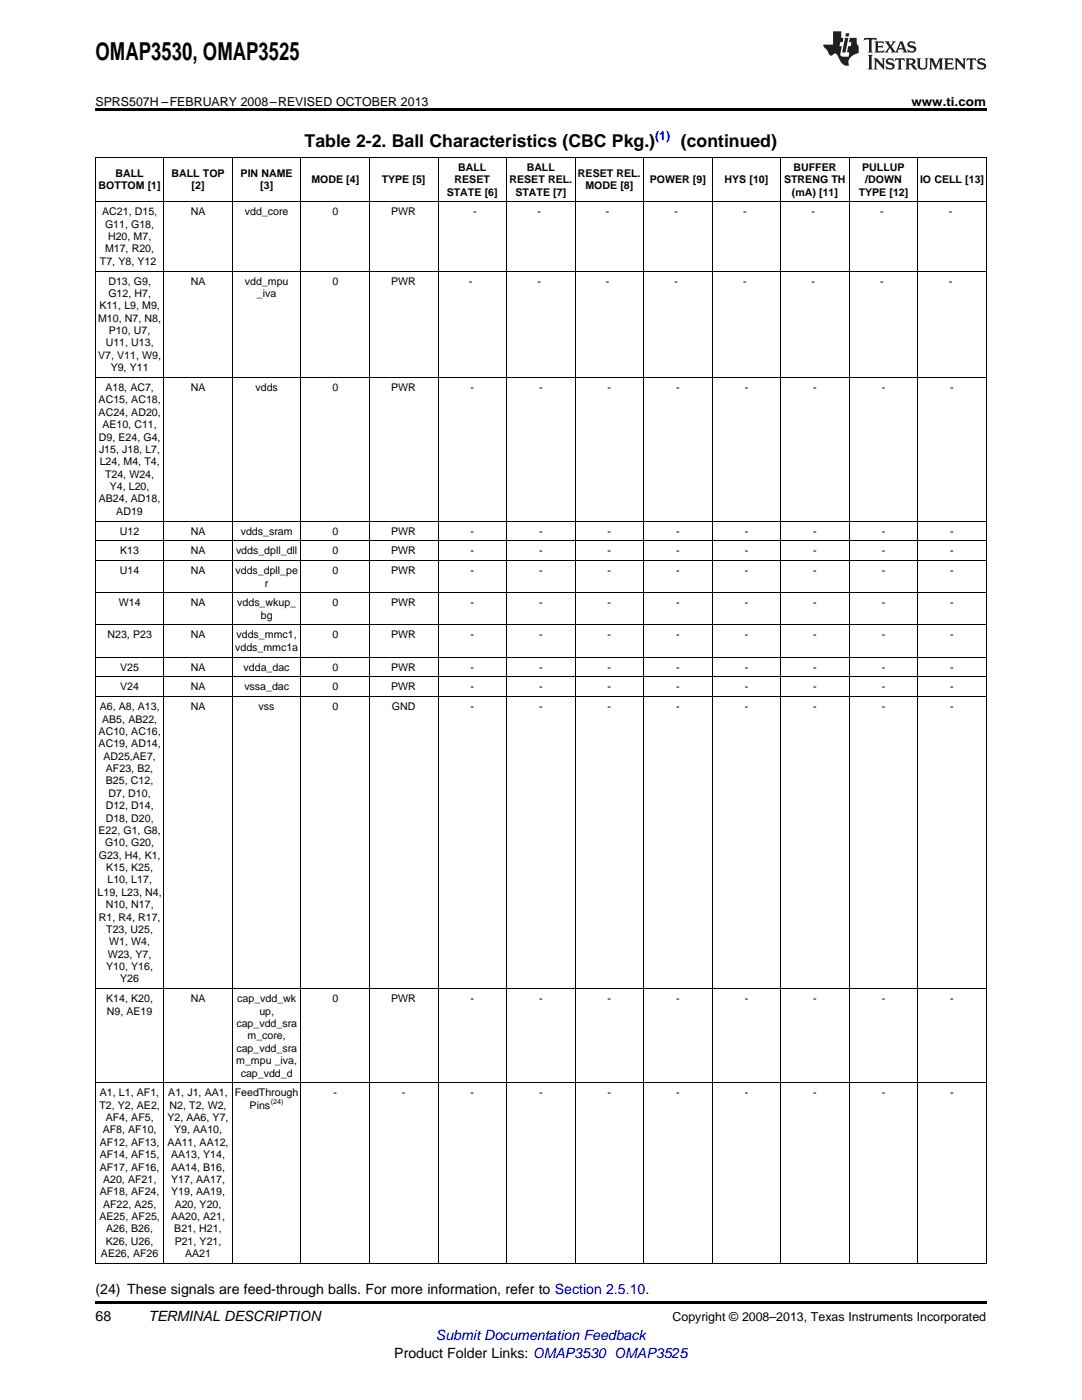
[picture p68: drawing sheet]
<svg xmlns="http://www.w3.org/2000/svg" width="216mm" height="279mm" viewBox="0 0 216 279" stroke-linecap="round" stroke-linejoin="round" font-family="sans-serif">
<defs><g id="words">
<text font-size="4.9" x="19" y="12">OMAP3530, OMAP3525</text>
<g font-size="3.5">
<text x="60.8" y="29.3">Table 2-2. Ball Characteristics (CBC Pkg.)</text>
<text x="135.9" y="29.3">(continued)</text>
</g>
<g font-size="2.8">
<text x="19" y="258.2">(24) These signals are feed-through balls. For more information, refer to Section 2.5.10.</text>
<text x="19" y="263.6">68</text>
<text x="29.6" y="263.6">TERMINAL DESCRIPTION</text>
<text x="78.7" y="270.9">Product Folder Links: OMAP3530 OMAP3525</text>
</g>
<text font-size="2.8" fill="#00f" x="87" y="267.4">Submit Documentation Feedback</text>
<g font-size="2.5">
<text x="19" y="21.1">SPRS507H –FEBRUARY 2008–REVISED OCTOBER 2013</text>
<text x="181.9" y="21.1">www.ti.com</text>
<text x="134.2" y="263.6">Copyright © 2008–2013, Texas Instruments Incorporated</text>
</g>
<text font-size="2.5" fill="#00f" x="130.7" y="27.9">(1)</text>
<g font-size="2.1">
<text x="23" y="35.3">BALL</text>
<text x="34.2" y="35.3">BALL TOP</text>
<text x="48" y="35.3">PIN NAME</text>
<text x="91.4" y="34.1">BALL</text>
<text x="105.1" y="34.1">BALL</text>
<text x="115.3" y="35.3">RESET REL.</text>
<text x="158.3" y="34.1">BUFFER</text>
<text x="172" y="34.1">PULLUP</text>
<text x="19.7" y="37.8">BOTTOM [1]</text>
<text x="38.2" y="37.8">[2]</text>
<text x="51.9" y="37.8">[3]</text>
<text x="62.1" y="36.5">MODE [4]</text>
<text x="76.2" y="36.5">TYPE [5]</text>
<text x="89.1" y="39">STATE [6]</text>
<text x="90.7" y="36.5">RESET</text>
<text x="101.7" y="36.5">RESET REL.</text>
<text x="102.8" y="39">STATE [7]</text>
<text x="116.8" y="37.8">MODE [8]</text>
<text x="129.6" y="36.5">POWER [9]</text>
<text x="144.6" y="36.5">HYS [10]</text>
<text x="156.5" y="36.5">STRENG TH</text>
<text x="158" y="39">(mA) [11]</text>
<text x="171.3" y="39">TYPE [12]</text>
<text x="172.6" y="36.5">/DOWN</text>
<text x="183.6" y="36.5">IO CELL [13]</text>
<text x="20.4" y="43">AC21, D15,</text>
<text x="21" y="45.4">G11, G18,</text>
<text x="21.6" y="47.9">H20, M7,</text>
<text x="38.1" y="43">NA</text>
<text x="48.9" y="43">vdd_core</text>
<text x="66.3" y="43">0</text>
<text x="78.1" y="43">PWR</text>
<text x="94.4" y="43">-</text>
<text x="107.2" y="43">-</text>
<text x="120.9" y="43">-</text>
<text x="134.6" y="43">-</text>
<text x="148.3" y="43">-</text>
<text x="161.9" y="43">-</text>
<text x="175.6" y="43">-</text>
<text x="189.3" y="43">-</text>
<text x="19.9" y="52.8">T7, Y8, Y12</text>
<text x="21" y="50.4">M17, R20,</text>
<text x="21.6" y="56.8">D13, G9,</text>
<text x="21.6" y="59.3">G12, H7,</text>
<text x="38.1" y="56.8">NA</text>
<text x="48.9" y="56.8">vdd_mpu</text>
<text x="51.3" y="59.3">_iva</text>
<text x="66.3" y="56.8">0</text>
<text x="78.1" y="56.8">PWR</text>
<text x="93.6" y="56.8">-</text>
<text x="107.2" y="56.8">-</text>
<text x="120.9" y="56.8">-</text>
<text x="134.6" y="56.8">-</text>
<text x="148.3" y="56.8">-</text>
<text x="161.9" y="56.8">-</text>
<text x="175.6" y="56.8">-</text>
<text x="189.3" y="56.8">-</text>
<text x="19.6" y="64.2">M10, N7, N8,</text>
<text x="19.8" y="61.7">K11, L9, M9,</text>
<text x="19.6" y="71.6">V7, V11, W9,</text>
<text x="21.1" y="69.1">U11, U13,</text>
<text x="21.7" y="66.7">P10, U7,</text>
<text x="22.1" y="74.1">Y9, Y11</text>
<text x="19.7" y="80.5">AC15, AC18,</text>
<text x="19.7" y="83">AC24, AD20,</text>
<text x="21" y="78">A18, AC7,</text>
<text x="38.1" y="78">NA</text>
<text x="51" y="78">vdds</text>
<text x="66.3" y="78">0</text>
<text x="78.1" y="78">PWR</text>
<text x="93.9" y="78">-</text>
<text x="107.6" y="78">-</text>
<text x="121.2" y="78">-</text>
<text x="134.9" y="78">-</text>
<text x="148.6" y="78">-</text>
<text x="162.2" y="78">-</text>
<text x="175.9" y="78">-</text>
<text x="189.6" y="78">-</text>
<text x="19.7" y="87.9">D9, E24, G4,</text>
<text x="20.4" y="85.4">AE10, C11,</text>
<text x="19.8" y="90.4">J15, J18, L7,</text>
<text x="19.9" y="92.9">L24, M4, T4,</text>
<text x="21" y="95.3">T24, W24,</text>
<text x="19.7" y="100.3">AB24, AD18,</text>
<text x="21.9" y="97.8">Y4, L20,</text>
<text x="23.2" y="102.7">AD19</text>
<text x="23.9" y="106.7">U12</text>
<text x="38.1" y="106.7">NA</text>
<text x="48" y="106.7">vdds_sram</text>
<text x="66.3" y="106.7">0</text>
<text x="78.1" y="106.7">PWR</text>
<text x="93.9" y="106.7">-</text>
<text x="107.6" y="106.7">-</text>
<text x="121.2" y="106.7">-</text>
<text x="134.9" y="106.7">-</text>
<text x="148.6" y="106.7">-</text>
<text x="162.2" y="106.7">-</text>
<text x="175.9" y="106.7">-</text>
<text x="189.6" y="106.7">-</text>
<text x="24" y="110.6">K13</text>
<text x="38.1" y="110.6">NA</text>
<text x="47.1" y="110.6">vdds_dpll_dll</text>
<text x="66.3" y="110.6">0</text>
<text x="78.1" y="110.6">PWR</text>
<text x="93.9" y="110.6">-</text>
<text x="107.6" y="110.6">-</text>
<text x="121.2" y="110.6">-</text>
<text x="134.9" y="110.6">-</text>
<text x="148.6" y="110.6">-</text>
<text x="162.2" y="110.6">-</text>
<text x="175.9" y="110.6">-</text>
<text x="189.6" y="110.6">-</text>
<text x="23.9" y="114.6">U14</text>
<text x="38.1" y="114.6">NA</text>
<text x="47" y="114.6">vdds_dpll_pe</text>
<text x="52.8" y="117.1">r</text>
<text x="66.3" y="114.6">0</text>
<text x="78.1" y="114.6">PWR</text>
<text x="93.9" y="114.6">-</text>
<text x="107.6" y="114.6">-</text>
<text x="121.2" y="114.6">-</text>
<text x="134.9" y="114.6">-</text>
<text x="148.6" y="114.6">-</text>
<text x="162.2" y="114.6">-</text>
<text x="175.9" y="114.6">-</text>
<text x="189.6" y="114.6">-</text>
<text x="23.7" y="121">W14</text>
<text x="38.1" y="121">NA</text>
<text x="47.3" y="121">vdds_wkup_</text>
<text x="52" y="123.5">bg</text>
<text x="66.3" y="121">0</text>
<text x="78.1" y="121">PWR</text>
<text x="93.9" y="121">-</text>
<text x="107.6" y="121">-</text>
<text x="121.2" y="121">-</text>
<text x="134.9" y="121">-</text>
<text x="148.6" y="121">-</text>
<text x="162.2" y="121">-</text>
<text x="175.9" y="121">-</text>
<text x="189.6" y="121">-</text>
<text x="21.4" y="127.4">N23, P23</text>
<text x="38.1" y="127.4">NA</text>
<text x="46.9" y="129.9">vdds_mmc1a</text>
<text x="47.2" y="127.4">vdds_mmc1,</text>
<text x="66.3" y="127.4">0</text>
<text x="78.1" y="127.4">PWR</text>
<text x="93.9" y="127.4">-</text>
<text x="107.6" y="127.4">-</text>
<text x="121.2" y="127.4">-</text>
<text x="134.9" y="127.4">-</text>
<text x="148.6" y="127.4">-</text>
<text x="162.2" y="127.4">-</text>
<text x="175.9" y="127.4">-</text>
<text x="189.6" y="127.4">-</text>
<text x="24" y="133.8">V25</text>
<text x="24" y="137.8">V24</text>
<text x="38.1" y="133.8">NA</text>
<text x="38.1" y="137.8">NA</text>
<text x="48.6" y="133.8">vdda_dac</text>
<text x="48.8" y="137.8">vssa_dac</text>
<text x="66.3" y="133.8">0</text>
<text x="66.3" y="137.8">0</text>
<text x="78.1" y="133.8">PWR</text>
<text x="78.1" y="137.8">PWR</text>
<text x="93.9" y="133.8">-</text>
<text x="93.9" y="137.8">-</text>
<text x="107.6" y="133.8">-</text>
<text x="107.6" y="137.8">-</text>
<text x="121.2" y="133.8">-</text>
<text x="121.2" y="137.8">-</text>
<text x="134.9" y="133.8">-</text>
<text x="134.9" y="137.8">-</text>
<text x="148.6" y="133.8">-</text>
<text x="148.6" y="137.8">-</text>
<text x="162.2" y="133.8">-</text>
<text x="162.2" y="137.8">-</text>
<text x="175.9" y="133.8">-</text>
<text x="175.9" y="137.8">-</text>
<text x="189.6" y="133.8">-</text>
<text x="189.6" y="137.8">-</text>
<text x="19.9" y="141.7">A6, A8, A13,</text>
<text x="38.1" y="141.7">NA</text>
<text x="51.6" y="141.7">vss</text>
<text x="66.3" y="141.7">0</text>
<text x="78.2" y="141.7">GND</text>
<text x="93.9" y="141.7">-</text>
<text x="107.6" y="141.7">-</text>
<text x="121.2" y="141.7">-</text>
<text x="134.9" y="141.7">-</text>
<text x="148.6" y="141.7">-</text>
<text x="162.2" y="141.7">-</text>
<text x="175.9" y="141.7">-</text>
<text x="189.6" y="141.7">-</text>
<text x="19.7" y="146.7">AC10, AC16,</text>
<text x="19.7" y="149.2">AC19, AD14,</text>
<text x="20.4" y="144.2">AB5, AB22,</text>
<text x="20.6" y="151.6">AD25,AE7,</text>
<text x="21.1" y="154.1">AF23, B2,</text>
<text x="21.1" y="161.5">D12, D14,</text>
<text x="21.1" y="156.6">B25, C12,</text>
<text x="21.7" y="159">D7, D10,</text>
<text x="19.6" y="166.4">E22, G1, G8,</text>
<text x="21.1" y="164">D18, D20,</text>
<text x="19.7" y="171.4">G23, H4, K1,</text>
<text x="21" y="168.9">G10, G20,</text>
<text x="21.2" y="173.8">K15, K25,</text>
<text x="19.5" y="178.8">L19, L23, N4,</text>
<text x="21.4" y="176.3">L10, L17,</text>
<text x="19.7" y="183.7">R1, R4, R17,</text>
<text x="21.1" y="181.3">N10, N17,</text>
<text x="21.2" y="186.2">T23, U25,</text>
<text x="21.5" y="191.1">W23, Y7,</text>
<text x="21.8" y="188.7">W1, W4,</text>
<text x="21.2" y="193.6">Y10, Y16,</text>
<text x="24" y="196.1">Y26</text>
<text x="21.2" y="200">K14, K20,</text>
<text x="21.3" y="202.5">N9, AE19</text>
<text x="38.1" y="200">NA</text>
<text x="47.3" y="200">cap_vdd_wk</text>
<text x="51.8" y="202.5">up,</text>
<text x="66.3" y="200">0</text>
<text x="78.1" y="200">PWR</text>
<text x="93.9" y="200">-</text>
<text x="107.6" y="200">-</text>
<text x="121.2" y="200">-</text>
<text x="134.9" y="200">-</text>
<text x="148.6" y="200">-</text>
<text x="162.2" y="200">-</text>
<text x="175.9" y="200">-</text>
<text x="189.6" y="200">-</text>
<text x="47.2" y="205">cap_vdd_sra</text>
<text x="47.2" y="209.9">cap_vdd_sra</text>
<text x="49.4" y="207.4">m_core,</text>
<text x="47.1" y="212.4">m_mpu _iva,</text>
<text x="48" y="214.8">cap_vdd_d</text>
<text x="19.8" y="221.3">T2, Y2, AE2,</text>
<text x="19.9" y="218.8">A1, L1, AF1,</text>
<text x="33.6" y="218.8">A1, J1, AA1,</text>
<text x="33.8" y="221.3">N2, T2, W2,</text>
<text x="46.8" y="218.8">FeedThrough</text>
<text x="49.8" y="221.3">Pins</text>
<text x="66.5" y="218.8">-</text>
<text x="80.2" y="218.8">-</text>
<text x="93.9" y="218.8">-</text>
<text x="107.6" y="218.8">-</text>
<text x="121.2" y="218.8">-</text>
<text x="134.9" y="218.8">-</text>
<text x="148.6" y="218.8">-</text>
<text x="162.2" y="218.8">-</text>
<text x="175.9" y="218.8">-</text>
<text x="189.6" y="218.8">-</text>
<text x="20.5" y="226.2">AF8, AF10,</text>
<text x="21.1" y="223.7">AF4, AF5,</text>
<text x="33.4" y="223.7">Y2, AA6, Y7,</text>
<text x="34.7" y="226.2">Y9, AA10,</text>
<text x="19.9" y="228.7">AF12, AF13,</text>
<text x="19.9" y="231.1">AF14, AF15,</text>
<text x="19.9" y="233.6">AF17, AF16,</text>
<text x="33.4" y="228.7">AA11, AA12,</text>
<text x="34.1" y="231.1">AA13, Y14,</text>
<text x="34.1" y="233.6">AA14, B16,</text>
<text x="19.9" y="238.5">AF18, AF24,</text>
<text x="20.6" y="236.1">A20, AF21,</text>
<text x="34.1" y="236.1">Y17, AA17,</text>
<text x="34.1" y="238.5">Y19, AA19,</text>
<text x="19.9" y="243.5">AE25, AF25,</text>
<text x="20.6" y="241">AF22, A25,</text>
<text x="21.2" y="246">A26, B26,</text>
<text x="34.1" y="243.5">AA20, A21,</text>
<text x="34.8" y="246">B21, H21,</text>
<text x="34.9" y="241">A20, Y20,</text>
<text x="20.1" y="250.9">AE26, AF26</text>
<text x="21.1" y="248.4">K26, U26,</text>
<text x="34.9" y="248.4">P21, Y21,</text>
<text x="36.9" y="250.9">AA21</text>
</g>
<text font-size="1.4" x="54.1" y="220.4">(24)</text>
</g></defs>
<path d="M19 21.6h177.8v.6h-177.8zM19 259.7h177.8v.5h-177.8z" fill="#000"/>
<g fill="none" stroke="#000" stroke-width=".2">
<path d="M19.1 31.4h177.7v220.7l-177.7 .1zM32.7 31.4v220.8M46.4 31.4v220.8M60.1 31.4v220.8M73.7 31.4v220.8M87.4 31.4v220.8M101.1 31.4v220.8M114.7 31.4v220.8M128.4 31.4v220.8M142.1 31.4v220.8M155.8 31.4v220.8M169.5 31.4v220.8"/>
<path d="M183.1 31.4v220.8M19 54.1h177.8M19 40.3h177.8M19 75.3h177.8M19 118.3h177.8M19 111.9h177.8M19 107.9h177.8M19 104h177.8M19 139h177.8M19 135.1h177.8M19 131.1h177.8M19 124.7h177.8"/>
<path d="M19 197.3h177.8M19 216.1h177.8"/>
</g>
<g fill="#231f20">
<path d="M172.5 7.6l-.1 .5 .4-.2h.6v.1v2.1l-.2 .4h.9l-.2-.4v-2.1l.1-.1h.5l.5 .2-.2-.5zM174.5 8.3l.2 .3v1.5l-.2 .4h1.8l.2-.6a1.04 1.04 0 0 1-1.3 .2v-.7h.6l.3 .2v-.6l-.3 .2h-.6v-.6l.8-.1 .4 .3-.2-.5zM176.5 8.3l.9 1.1-.9 1.1h.8l-.2-.2 .4-.7 .5 .7-.2 .2h1.5l-.2-.2 .2-.4h.9l.1 .4-.2 .2h1l-.3-.3-.7-1.9h-.5l-.9 2-.8-1 .9-1h-.8l.1 .3-.4 .5-.3-.6 .1-.2zM179.7 8.6l.4 1h-.7zM181.3 8.4a.63 .63 0 0 0-.2 .7 .63 .63 0 0 0 .6 .4l.6 .2 .1 .2a.75 .75 0 0 1-.7 .4 .75 .75 0 0 1-.6-.5l.1 .7 .1-.1a1.11 1.11 0 0 0 1.5-.6 1.13 1.13 0 0 0-1.2-.8l-.1-.4a1.04 1.04 0 0 1 1.2 .2l-.2-.5-.2 .1-.4-.2zM173.2 10.9l.2 .4v2.2l-.2 .4h1l-.3-.4v-2.2l.3-.4zM174.3 11.6l.3 .4v1.5l-.3 .4h.8l-.2-.4v-1.3l1.5 1.7v-1.9l.2-.4h-.7l.2 .4v.9l-1.1-1.3zM177 11.8a.62 .62 0 0 0-.2 .7 .62 .62 0 0 0 .6 .4l.6 .1 .1 .3a.76 .76 0 0 1-.7 .3 .76 .76 0 0 1-.7-.4l.2 .7 .1-.1a1.11 1.11 0 0 0 1.5-.6 1.13 1.13 0 0 0-1.2-.8l-.1-.4a1.04 1.04 0 0 1 1.2 .2l-.2-.6-.2 .1-.5-.1zM178.7 11.6l-.2 .6a.61 .61 0 0 1 .8-.3v1.6l-.2 .4h.9l-.2-.4v-1.6a.63 .63 0 0 1 .7 .3l-.1-.6zM180.6 11.6l.3 .4v1.5l-.3 .4h1l-.2-.2-.1-.8 .6 .2a.76 .76 0 0 0 1.2 .7l-1-1a.58 .58 0 0 0 .6-.5 .58 .58 0 0 0-.5-.6zM181.4 11.9h.1a.45 .45 0 0 1 .5 .1 .45 .45 0 0 1 .1 .5l-.8 .2zM182.9 11.6l.2 .2a2.17 2.17 0 0 0 .3 1.9 .99 .99 0 0 0 1.6-.6v-1.1l.2-.4h-.7l.2 .2a1.92 1.92 0 0 1-.2 1.8 .6 .6 0 0 1-.9-.5v-1.1l.2-.4zM185.4 11.6l.2 .4v1.5l-.2 .4h.7l-.2-.4v-1.4l.8 1.8 .8-1.8v1.4l-.2 .4h.9l-.2-.4v-1.5l.2-.4h-.8l-.6 1.5-.6-1.5zM188.4 11.6l.2 .4v1.5l-.2 .4h1.8l.1-.6a1.04 1.04 0 0 1-1.2 .1v-.6h.5l.4 .2v-.6l-.4 .2h-.5v-.7h.8l.3 .3-.1-.6zM190.5 11.6l.2 .4v1.5l-.2 .4h.7l-.2-.4v-1.3l1.5 1.7v-1.9l.2-.4h-.7l.2 .4v.9l-1.1-1.3zM192.9 11.6l-.1 .6a.61 .61 0 0 1 .7-.3l.1 1.6-.3 .4h1l-.3-.4 .1-1.6a.63 .63 0 0 1 .7 .3l-.1-.6zM195.2 11.8a.62 .62 0 0 0-.2 .7 .62 .62 0 0 0 .6 .4l.6 .1 .1 .3a.76 .76 0 0 1-.7 .3 .76 .76 0 0 1-.6-.4l.1 .7 .1-.1a1.11 1.11 0 0 0 1.6-.6 1.13 1.13 0 0 0-1.3-.8l-.1-.4a1.04 1.04 0 0 1 1.2 .2l-.1-.6-.2 .1-.5-.1z"/>
<path d="M166.2 6.3v2.6h-1.9v.4l.8 .9a.91 .91 0 0 0 1 .8 .56 .56 0 0 1 .5-.3 .56 .56 0 0 1 .5 .3l.4 .8a1.53 1.53 0 0 0 1.9 1.2 1.54 1.54 0 0 1 1-2.1l.9-.3v-1.4a1.52 1.52 0 0 1-.4-1.6h-1.3l-.2 .8h.5l-.2 .8h-.5l-.1 1v.2l.4 .1-.2 .8a1.93 1.93 0 0 1-1.6-.3l.3-1.8h-.5l.2-.8h.4l.2-.8h-.4v-1.3zM168.6 7.6l-.6 2.9h.7l.6-2.9zM168.8 6.6l-.1 .7h.6l.2-.7z"/>
</g>
<use href="#words"/>
</svg>
